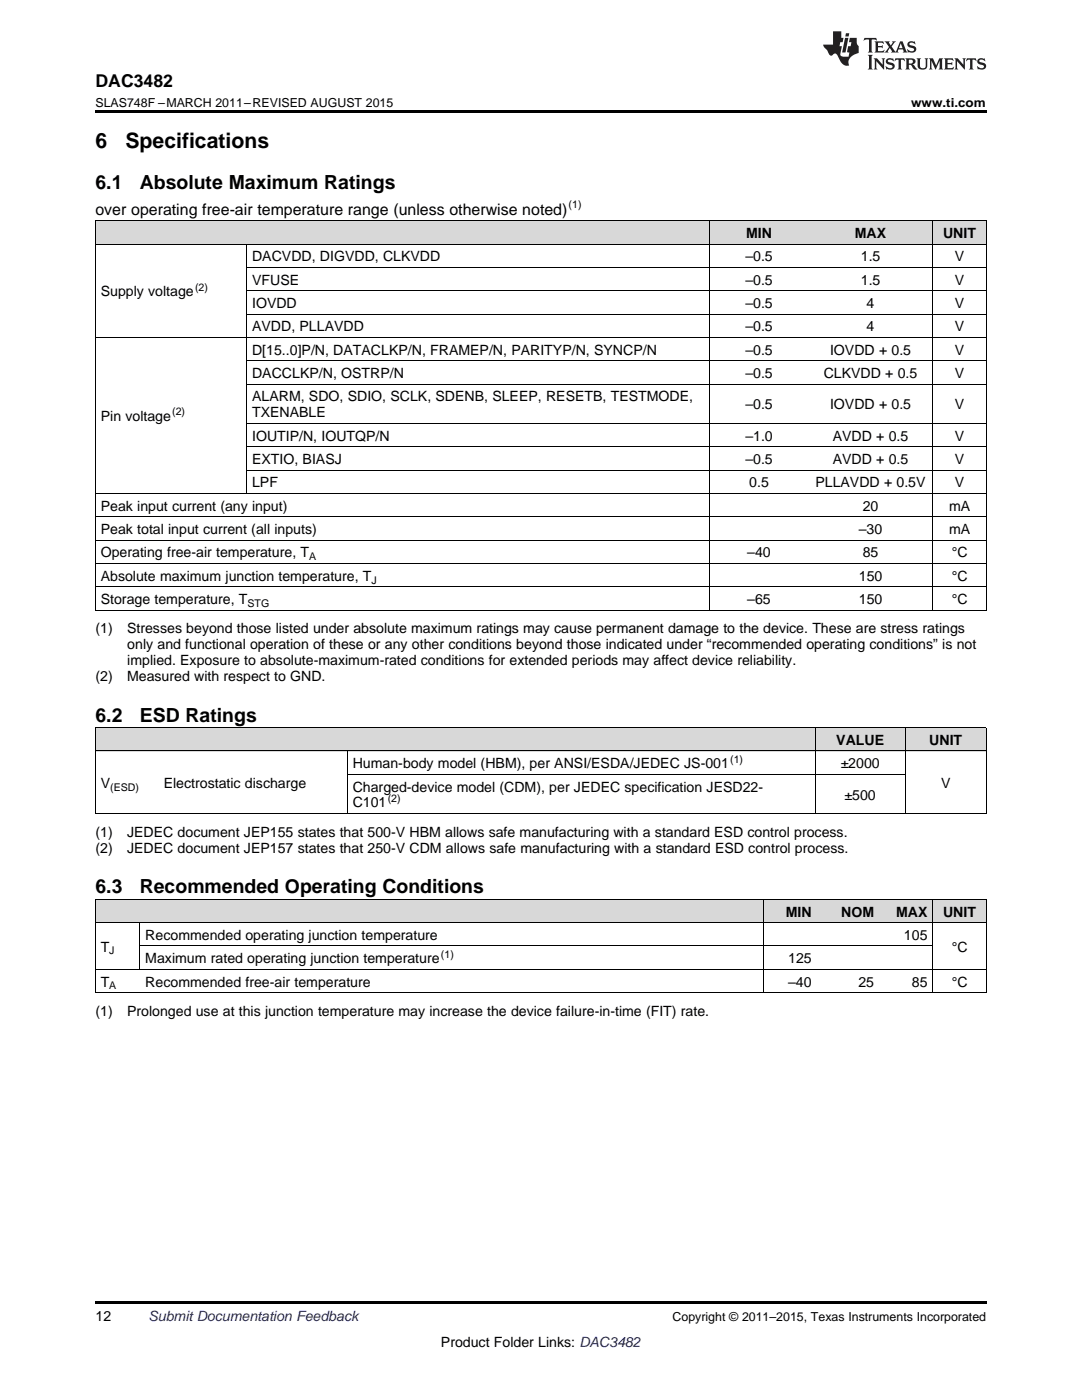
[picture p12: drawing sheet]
<svg xmlns="http://www.w3.org/2000/svg" width="216mm" height="279mm" viewBox="0 0 216 279" stroke-linecap="round" stroke-linejoin="round" font-family="sans-serif">
<defs><g id="words">
<g font-size="4.2">
<text x="19" y="29.6">6</text>
<text x="25" y="29.6">Specifications</text>
</g>
<g font-size="3.9">
<text x="19" y="37.7">6.1</text>
<text x="27.9" y="37.7">Absolute Maximum Ratings</text>
<text x="19" y="144">6.2</text>
<text x="27.9" y="144">ESD Ratings</text>
<text x="19" y="178.3">6.3</text>
<text x="27.9" y="178.3">Recommended Operating Conditions</text>
</g>
<text font-size="3.5" x="19" y="17.3">DAC3482</text>
<text font-size="3.2" x="19" y="42.9">over operating free-air temperature range (unless otherwise noted)</text>
<g font-size="2.8">
<text x="148.9" y="47.5">MIN</text>
<text x="170.6" y="47.5">MAX</text>
<text x="188.2" y="47.5">UNIT</text>
<text x="50.3" y="52.2">DACVDD, DIGVDD, CLKVDD</text>
<text x="148.7" y="52.2">–0.5</text>
<text x="171.8" y="52.2">1.5</text>
<text x="190.5" y="52.2">V</text>
<text x="20.1" y="59.2">Supply voltage</text>
<text x="50.3" y="56.8">VFUSE</text>
<text x="148.7" y="56.8">–0.5</text>
<text x="171.8" y="56.8">1.5</text>
<text x="190.5" y="56.8">V</text>
<text x="50.3" y="61.5">IOVDD</text>
<text x="148.7" y="61.5">–0.5</text>
<text x="172.9" y="61.5">4</text>
<text x="190.5" y="61.5">V</text>
<text x="50.3" y="66.1">AVDD, PLLAVDD</text>
<text x="50.3" y="70.8">D[15..0]P/N, DATACLKP/N, FRAMEP/N, PARITYP/N, SYNCP/N</text>
<text x="148.7" y="66.1">–0.5</text>
<text x="148.7" y="70.8">–0.5</text>
<text x="165.6" y="70.8">IOVDD + 0.5</text>
<text x="172.9" y="66.1">4</text>
<text x="190.5" y="66.1">V</text>
<text x="190.5" y="70.8">V</text>
<text x="50.3" y="75.5">DACCLKP/N, OSTRP/N</text>
<text x="148.7" y="75.5">–0.5</text>
<text x="164.4" y="75.5">CLKVDD + 0.5</text>
<text x="190.5" y="75.5">V</text>
<text x="50.3" y="80.1">ALARM, SDO, SDIO, SCLK, SDENB, SLEEP, RESETB, TESTMODE,</text>
<text x="50.3" y="83.3">TXENABLE</text>
<text x="148.7" y="81.7">–0.5</text>
<text x="165.6" y="81.7">IOVDD + 0.5</text>
<text x="190.5" y="81.7">V</text>
<text x="20.1" y="84">Pin voltage</text>
<text x="50.3" y="87.9">IOUTIP/N, IOUTQP/N</text>
<text x="148.7" y="87.9">–1.0</text>
<text x="166.2" y="87.9">AVDD + 0.5</text>
<text x="190.5" y="87.9">V</text>
<text x="50.3" y="92.6">EXTIO, BIASJ</text>
<text x="148.7" y="92.6">–0.5</text>
<text x="166.2" y="92.6">AVDD + 0.5</text>
<text x="190.5" y="92.6">V</text>
<text x="20.1" y="101.9">Peak input current (any input)</text>
<text x="50.3" y="97.3">LPF</text>
<text x="149.5" y="97.3">0.5</text>
<text x="162.7" y="97.3">PLLAVDD + 0.5V</text>
<text x="172.2" y="101.9">20</text>
<text x="189.4" y="101.9">mA</text>
<text x="190.5" y="97.3">V</text>
<text x="20.1" y="106.6">Peak total input current (all inputs)</text>
<text x="171.4" y="106.6">–30</text>
<text x="189.4" y="106.6">mA</text>
<text x="20.1" y="111.2">Operating free-air temperature, T</text>
<text x="149.1" y="111.2">–40</text>
<text x="172.2" y="111.2">85</text>
<text x="189.9" y="111.2">°C</text>
<text x="20.1" y="115.9">Absolute maximum junction temperature, T</text>
<text x="171.4" y="115.9">150</text>
<text x="189.9" y="115.9">°C</text>
<text x="20.1" y="120.5">Storage temperature, T</text>
<text x="149.1" y="120.5">–65</text>
<text x="171.4" y="120.5">150</text>
<text x="189.9" y="120.5">°C</text>
<text x="19" y="126.4">(1)</text>
<text x="25.4" y="126.4">Stresses beyond those listed under absolute maximum ratings may cause permanent damage to the device. These are stress ratings</text>
<text x="25.4" y="129.6">only and functional operation of these or any other conditions beyond those indicated under “recommended operating conditions” is not</text>
<text x="19" y="135.9">(2)</text>
<text x="25.4" y="135.9">Measured with respect to GND.</text>
<text x="25.4" y="132.8">implied. Exposure to absolute-maximum-rated conditions for extended periods may affect device reliability.</text>
<text x="166.9" y="148.7">VALUE</text>
<text x="185.4" y="148.7">UNIT</text>
<text x="70.4" y="153.3">Human-body model (HBM), per ANSI/ESDA/JEDEC JS-001</text>
<text x="167.7" y="153.3">±2000</text>
<text x="20.1" y="157.2">V</text>
<text x="32.7" y="157.2">Electrostatic discharge</text>
<text x="70.4" y="158">Charged-device model (CDM), per JEDEC specification JESD22-</text>
<text x="70.4" y="161.1">C101</text>
<text x="168.5" y="159.6">±500</text>
<text x="187.8" y="157.2">V</text>
<text x="19" y="167">(1)</text>
<text x="25.4" y="167">JEDEC document JEP155 states that 500-V HBM allows safe manufacturing with a standard ESD control process.</text>
<text x="19" y="170.2">(2)</text>
<text x="25.4" y="170.2">JEDEC document JEP157 states that 250-V CDM allows safe manufacturing with a standard ESD control process.</text>
<text x="156.8" y="182.9">MIN</text>
<text x="167.9" y="182.9">NOM</text>
<text x="178.8" y="182.9">MAX</text>
<text x="188.2" y="182.9">UNIT</text>
<text x="20.1" y="189.9">T</text>
<text x="29" y="187.6">Recommended operating junction temperature</text>
<text x="180.4" y="187.6">105</text>
<text x="189.9" y="189.9">°C</text>
<text x="20.1" y="196.9">T</text>
<text x="29" y="192.2">Maximum rated operating junction temperature</text>
<text x="29" y="196.9">Recommended free-air temperature</text>
<text x="157.3" y="192.2">125</text>
<text x="157.3" y="196.9">–40</text>
<text x="171.3" y="196.9">25</text>
<text x="182" y="196.9">85</text>
<text x="189.9" y="196.9">°C</text>
<text x="19" y="202.7">(1)</text>
<text x="25.4" y="202.7">Prolonged use at this junction temperature may increase the device failure-in-time (FIT) rate.</text>
<text x="19" y="263.6">12</text>
<text x="88" y="268.9">Product Folder Links: DAC3482</text>
</g>
<text font-size="2.8" fill="#0000c8" x="29.6" y="263.6">Submit Documentation Feedback</text>
<g font-size="2.5">
<text x="19" y="21.4">SLAS748F –MARCH 2011–REVISED AUGUST 2015</text>
<text x="181.8" y="21.4">www.ti.com</text>
<text x="134.2" y="263.6">Copyright © 2011–2015, Texas Instruments Incorporated</text>
</g>
<g font-size="2.1">
<text x="113.5" y="41.6">(1)</text>
<text x="38.9" y="58">(2)</text>
<text x="34.4" y="82.9">(2)</text>
<text x="61.7" y="111.8">A</text>
<text x="74.2" y="116.5">J</text>
<text x="49.4" y="121.1">STG</text>
<text x="145.7" y="152.2">(1)</text>
<text x="22" y="157.8">(ESD)</text>
<text x="77.4" y="160">(2)</text>
<text x="21.8" y="190.5">J</text>
<text x="88" y="191.1">(1)</text>
<text x="21.8" y="197.4">A</text>
</g>
</g></defs>
<g fill="#d8d8d8">
<path d="M19 179.5h8.9v4.7h-8.9z"/>
<path d="M27.9 179.5h124.5v4.7h-124.5z"/>
<path d="M152.4 179.5h10.7v4.7h-10.7z"/>
<path d="M163.1 179.5h12.4v4.7h-12.4z"/>
<path d="M175.5 179.5h10.7v4.7h-10.7z"/>
<path d="M186.2 179.5h10.6v4.7h-10.6z"/>
<path d="M19 145.3h12.6v4.6h-12.6z"/>
<path d="M31.6 145.3h37.7v4.6h-37.7z"/>
<path d="M69.3 145.3h93.4v4.6h-93.4z"/>
<path d="M162.7 145.3h18v4.6h-18z"/>
<path d="M180.7 145.3h16.1v4.6h-16.1z"/>
<path d="M19 44.1h30.2v4.7h-30.2z"/>
<path d="M49.2 44.1h92.5v4.7h-92.5z"/>
<path d="M141.7 44.1h19.6v4.7h-19.6z"/>
<path d="M161.3 44.1h24.9v4.7h-24.9z"/>
<path d="M186.2 44.1h10.6v4.7h-10.6z"/>
</g>
<g fill="#000">
<path d="M19 22h177.8v.5h-177.8zM19 162.4h.2zM69.2 162.4h.1zM162.6 162.4h.1zM180.6 162.4h.1zM196.7 162.4h.1zM19 198.1l.2 .1zM152.3 198.1l.1 .1zM162.9 198.1l.2 .1zM175.4 198.1l.1 .1zM186.1 198.1l.1 .1zM196.7 198.1l.1 .1z"/>
<path d="M19 259.7h177.8v.5h-177.8z"/>
</g>
<g fill="none" stroke="#000" stroke-width=".2">
<path d="M19 48.7h177.8M19 44.1h177.8M19.1 44.1v77.7M49.2 48.8v49.7M49.2 58h147.6M49.2 53.4h147.6M141.7 44.1v77.7M186.1 44.1v77.7M196.8 44.1v77.7M19 67.4h177.8M49.2 76.7h147.6M49.2 72h147.6"/>
<path d="M49.2 62.7h147.6M19 98.5h177.8M49.2 93.8h147.6M49.2 89.2h147.6M49.2 84.5h147.6M19 117.1h177.8M19 112.4h177.8M19 107.8h177.8M19 103.1h177.8M19 121.8h177.8M19 149.9h177.8M19 145.2h177.8"/>
<path d="M19.1 145.2v17.2M69.3 149.9v12.5M69.3 154.5h111.4M162.6 145.2v17.2M180.6 145.2v17.2M196.8 145.2v17.2M19 179.5h177.8v18.7M19 162.4h177.8M19.1 179.5v18.7M152.3 179.5v18.7M186.1 179.5v18.7M19 198.1h177.8"/>
<path d="M19 193.4h177.8M19 184.1h177.8M27.9 184.1v9.4M27.9 188.8h158.3"/>
</g>
<g fill="#231f20">
<path d="M172.5 7.6l-.1 .5 .4-.2h.6v.1v2.1l-.2 .4h.9l-.2-.4v-2.1l.1-.1h.5l.5 .2-.2-.5zM174.5 8.3l.2 .3v1.5l-.2 .4h1.8l.2-.6a1.04 1.04 0 0 1-1.3 .2v-.7h.6l.3 .2v-.6l-.3 .2h-.6v-.6l.8-.1 .4 .3-.2-.5zM176.5 8.3l.9 1.1-.9 1.1h.8l-.2-.2 .4-.7 .5 .7-.2 .2h1.5l-.2-.2 .2-.4h.9l.1 .4-.2 .2h1l-.3-.3-.7-1.9h-.5l-.9 2-.8-1 .9-1h-.8l.1 .3-.4 .5-.3-.6 .1-.2zM179.7 8.6l.4 1h-.7zM181.3 8.4a.63 .63 0 0 0-.2 .7 .63 .63 0 0 0 .6 .4l.6 .2 .1 .2a.75 .75 0 0 1-.7 .4 .75 .75 0 0 1-.6-.5l.1 .7 .1-.1a1.11 1.11 0 0 0 1.5-.6 1.13 1.13 0 0 0-1.2-.8l-.1-.4a1.04 1.04 0 0 1 1.2 .2l-.2-.5-.2 .1-.4-.2zM173.2 10.9l.2 .4v2.2l-.2 .4h1l-.3-.4v-2.2l.3-.4zM174.3 11.6l.3 .4v1.5l-.3 .4h.8l-.2-.4v-1.3l1.5 1.7v-1.9l.2-.4h-.7l.2 .4v.9l-1.1-1.3zM177 11.8a.62 .62 0 0 0-.2 .7 .62 .62 0 0 0 .6 .4l.6 .1 .1 .3a.76 .76 0 0 1-.7 .3 .76 .76 0 0 1-.7-.4l.2 .7 .1-.1a1.11 1.11 0 0 0 1.5-.6 1.13 1.13 0 0 0-1.2-.8l-.1-.4a1.04 1.04 0 0 1 1.2 .2l-.2-.6-.2 .1-.5-.1zM178.7 11.6l-.2 .6a.61 .61 0 0 1 .8-.3v1.6l-.2 .4h.9l-.2-.4v-1.6a.63 .63 0 0 1 .7 .3l-.1-.6zM180.6 11.6l.3 .4v1.5l-.3 .4h1l-.2-.2-.1-.8 .6 .2a.76 .76 0 0 0 1.2 .7l-1-1a.58 .58 0 0 0 .6-.5 .58 .58 0 0 0-.5-.6zM181.4 11.9h.1a.45 .45 0 0 1 .5 .1 .45 .45 0 0 1 .1 .5l-.8 .2zM182.9 11.6l.2 .2a2.17 2.17 0 0 0 .3 1.9 .99 .99 0 0 0 1.6-.6v-1.1l.2-.4h-.7l.2 .2a1.92 1.92 0 0 1-.2 1.8 .6 .6 0 0 1-.9-.5v-1.1l.2-.4zM185.4 11.6l.2 .4v1.5l-.2 .4h.7l-.2-.4v-1.4l.8 1.8 .8-1.8v1.4l-.2 .4h.9l-.2-.4v-1.5l.2-.4h-.8l-.6 1.5-.6-1.5zM188.4 11.6l.2 .4v1.5l-.2 .4h1.8l.1-.6a1.04 1.04 0 0 1-1.2 .1v-.6h.5l.4 .2v-.6l-.4 .2h-.5v-.7h.8l.3 .3-.1-.6zM190.5 11.6l.2 .4v1.5l-.2 .4h.7l-.2-.4v-1.3l1.5 1.7v-1.9l.2-.4h-.7l.2 .4v.9l-1.1-1.3zM192.9 11.6l-.1 .6a.61 .61 0 0 1 .7-.3l.1 1.6-.3 .4h1l-.3-.4 .1-1.6a.63 .63 0 0 1 .7 .3l-.1-.6zM195.2 11.8a.62 .62 0 0 0-.2 .7 .62 .62 0 0 0 .6 .4l.6 .1 .1 .3a.76 .76 0 0 1-.7 .3 .76 .76 0 0 1-.6-.4l.1 .7 .1-.1a1.11 1.11 0 0 0 1.6-.6 1.13 1.13 0 0 0-1.3-.8l-.1-.4a1.04 1.04 0 0 1 1.2 .2l-.1-.6-.2 .1-.5-.1z"/>
<path d="M166.2 6.3v2.6h-1.9v.4l.8 .9a.91 .91 0 0 0 1 .8 .56 .56 0 0 1 .5-.3 .56 .56 0 0 1 .5 .3l.4 .8a1.53 1.53 0 0 0 1.9 1.2 1.54 1.54 0 0 1 1-2.1l.9-.3v-1.4a1.52 1.52 0 0 1-.4-1.6h-1.3l-.2 .8h.5l-.2 .8h-.5l-.1 1v.2l.4 .1-.2 .8a1.93 1.93 0 0 1-1.6-.3l.3-1.8h-.5l.2-.8h.4l.2-.8h-.4v-1.3zM168.6 7.6l-.6 2.9h.7l.6-2.9zM168.8 6.6l-.1 .7h.6l.2-.7z"/>
</g>
<use href="#words"/>
</svg>
